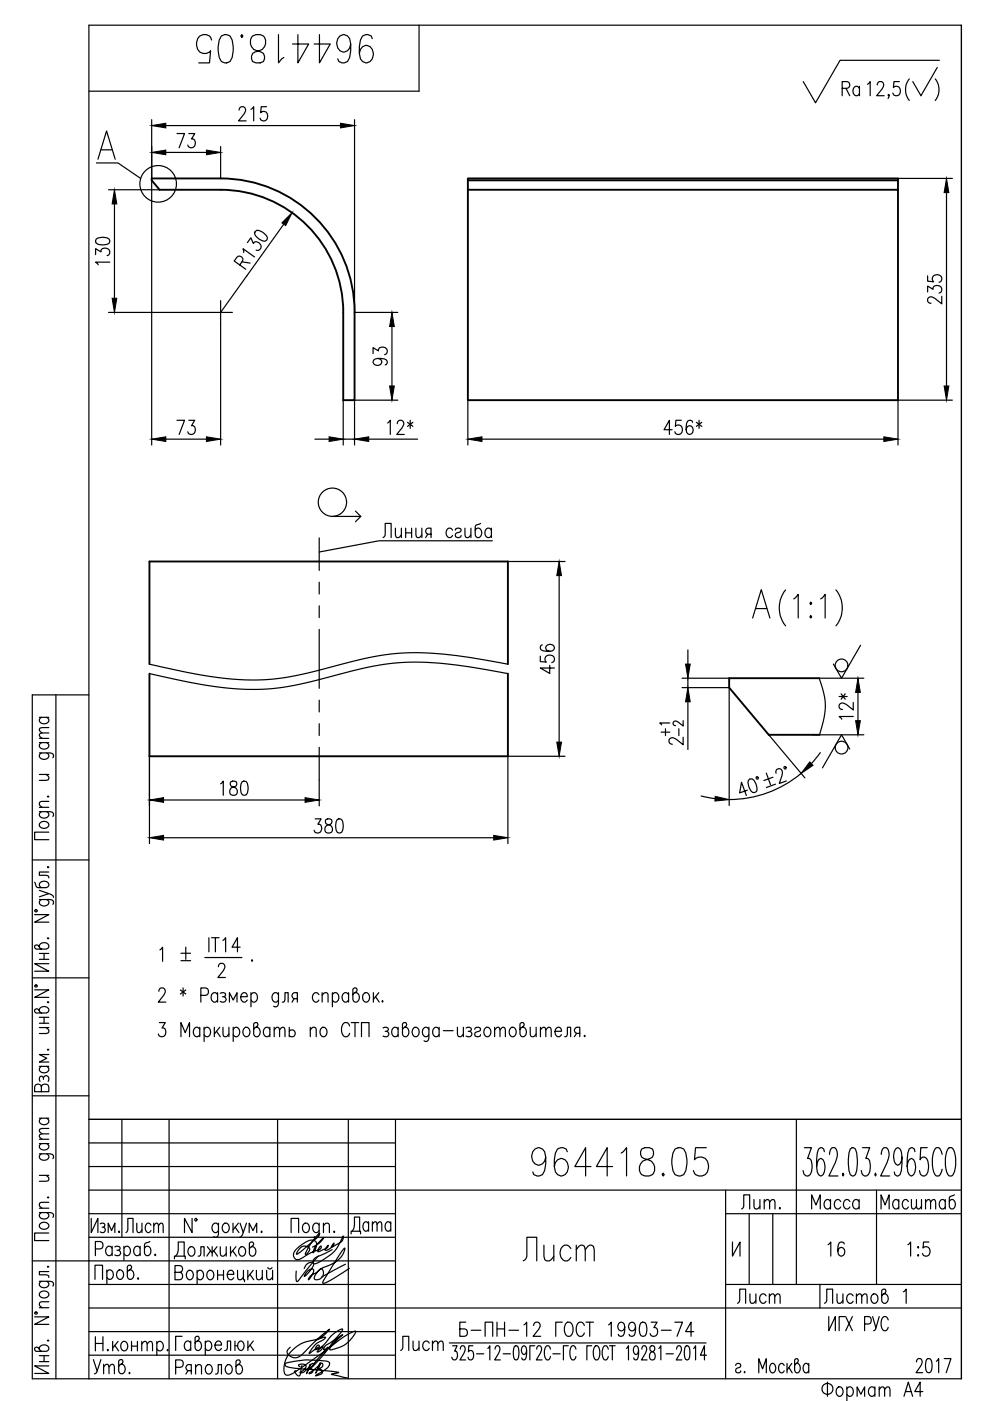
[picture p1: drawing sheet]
<svg xmlns="http://www.w3.org/2000/svg" width="210mm" height="297mm" viewBox="0 0 210 297" stroke-linecap="round" stroke-linejoin="round" font-family="sans-serif">
<defs><g id="words">
<g font-size="10.1">
<text x="40.6" y="14.5">964418.05</text>
<text x="111.5" y="250.5">964418.05</text>
</g>
<text font-size="8.8" x="109.7" y="268.5">Лист</text>
<text font-size="8.4" x="190.9" y="22.6">( )</text>
<text font-size="7.1" x="73.4" y="262.8">Дата</text>
<g font-size="6.6">
<text x="200.7" y="65.6" transform="rotate(-90 200.7 65.6)">235</text>
<text x="36.3" y="93.5">73</text>
<text x="80.8" y="93.5">12*</text>
<text x="139.7" y="93.5">456*</text>
<text x="118.5" y="143.9" transform="rotate(-90 118.5 143.9)">456</text>
<text x="155.2" y="277.6">Лист</text>
<text x="173.6" y="277.6">Листов</text>
<text x="96.3" y="284.7">Б-ПН-12 ГОСТ 19903-74</text>
</g>
<g font-size="6.2">
<text x="177.4" y="21.5">Ra</text>
<text x="49.4" y="26.8">215</text>
<text x="36.3" y="32.5">73</text>
<text x="24" y="57.5" transform="rotate(-90 24 57.5)">130</text>
<text x="82.9" y="78.7" transform="rotate(-90 82.9 78.7)">93</text>
<text x="181.7" y="153.8" transform="rotate(-90 181.7 153.8)">12*</text>
<text x="45.5" y="169.7">180</text>
<text x="65.3" y="177.8">380</text>
<text x="32.8" y="205">1 %%P .</text>
<text x="155.9" y="257.5">Лит.</text>
<text x="170.7" y="257.5">Масса</text>
<text x="185.6" y="257.5">Масштаб</text>
<text x="25.4" y="262.5">Лист</text>
<text x="174.3" y="267.4">16</text>
<text x="191.2" y="267.4">1:5</text>
<text x="83.6" y="287.5">Лист</text>
<text x="18.7" y="292.5">Утв.</text>
<text x="36" y="292.5">Ряполов</text>
<text x="193" y="292.1">2017</text>
</g>
</g></defs>
<path d="M32.2 37.8h14.6a28.4 28.4 0 0 1 28.4 28.4v18.6h-2.4v-18.6a26 26 0 0 0-26-26h-13l-1.6-2zM99.2 37.8h91.2v47h-91.2zM99.2 38.2h91.2M99.2 40.2h91.2M31.7 140.8v-21.8h76v21.8M31.7 142.8v17.5h76v-17.5M173.7 143.8h-19.1v2l8.4 10h10.8" fill="none" stroke="#000" stroke-width=".4"/>
<g fill="none" stroke="#000" stroke-width=".25">
<path d="M88.8 5.3v14h-70M186 18l.2-.6 .7-.1a.93 .93 0 0 1 .1 1.6l-1.1 1.4h1.6M199.2 12.8h-21.1l-5.2 9-2.6-4.5M203.8 5.3v287M20.4 34.6h4.6l4.8 3.2M20.8 33.8l1.8-6 1.8 6M21.5 31.8h2.2M32.2 25.4v12.4M32.2 38.2v56.2M35.2 26.6h37M46.8 31.1v6.7M75.2 25.4v40.8h9.1"/>
<path d="M190.4 37.8h11.5M23 40.2h10.8M24.3 43.2v20M50.8 56.2l.6-.9a.73 .73 0 0 0-.2-.9 .73 .73 0 0 0-.9 .1l-.6 .8 2.4 1.8M51.3 55.5l1.7 .3M51.7 53.5l-.2-.8 2.5 1.8M52.5 51.4l.7-1 .5 1.2 .2-.2a.94 .94 0 0 1 1.4 .4 .94 .94 0 0 1-.7 1.3l-.3-.1M54.2 49a1.47 1.47 0 0 1 1.8 .5l.7 .9-.2 .6a1.47 1.47 0 0 1-1.8-.5l-.7-.9zM60.2 47.5l-13.4 18.7M200.7 40.8v41M23 66.2h26.3M46.8 63.7v30.7"/>
<path d="M83.1 69.2v12.6M66.8 93.1h3M72.8 84.8v9.6M72.8 93.1h2.4M78.2 93.1h10.4M84.3 84.8h-9.1v9.6M99.2 84.8v9.6M102.2 93.1h85.2M201.9 84.8h-11.5v9.6M67.7 114v6.9M70.5 109.5h6M75.4 108.4l1.1 1.1-1.1 1.1"/>
<path d="M81.2 114l.5-.6v-2.4h1.2v3M83.8 112l.2 1.8 .5 .2 .6-.6M85.1 112v2M86 113h1.3M86 112v2M87.3 112v2M88.2 112l.1 1.8 .6 .2 .5-.6M89.4 112v2M90.7 113.3l-.5 .7M91.4 113.3l-.9-.2a.67 .67 0 0 1 .2-1.1h.7v2M96 112.4a.67 .67 0 0 0-.7-.4 .67 .67 0 0 0-.6 .4 1.01 1.01 0 0 0 .8 1.6l.5-.5M96.5 112.4a.66 .66 0 0 1 .7-.4 .66 .66 0 0 1 .6 .4l-.4 .4-.5 .2a.56 .56 0 0 0-.3 .8 .71 .71 0 0 0 1.2-.3"/>
<path d="M98.6 112l.1 1.8 .6 .2 .5-.6M99.8 112v2M101.9 111l-1 .4-.1 2a.64 .64 0 0 0 .5 .6 .64 .64 0 0 0 .7-.5 .91 .91 0 0 0 .1-1.1 .91 .91 0 0 0-1.1-.3l-.2 .3M104.2 112.4a.67 .67 0 0 0-.6-.4 .67 .67 0 0 0-.7 .4 .91 .91 0 0 0 0 1.1 .91 .91 0 0 0 1.1 .3l.2-.3M104.2 112v2M104.4 114.7h-24l-12.7 2.3M107.7 119h12.1M67.7 123.4v2.5M67.7 128.4v2.5M67.7 133.4v12.5M118.6 122v35.3M145.8 137.8v3"/>
<path d="M159.6 131l1.8-6 1.8 6M160.3 129h2.2M166.6 125.1a6 6 0 0 0 0 7.6M168.3 127l.9-1v5M171.9 127.7l.2 .2-.2 .3-.2-.3zM171.9 130.6l.2 .2-.2 .2-.2-.2zM174 127l1-1v5M177.2 125.1a6 6 0 0 1 0 7.6M182.5 136.8l-4.1 7-1.7-3M8.4 159.6l2.7 .1a.59 .59 0 0 1 .1 1M8.4 157.5h2M8.4 156.5h2"/>
<path d="M8.4 152.1h2M8.8 159.6l-.2 .1a.59 .59 0 0 0-.1 1 1.07 1.07 0 0 0 1.1 .3 1.07 1.07 0 0 0 .8-.9l-.5-.5M8.8 157.5a.67 .67 0 0 0-.5 .6 .67 .67 0 0 0 .5 .6 1.01 1.01 0 0 0 1.6-.8l-.5-.4M8.8 152.1a.67 .67 0 0 0-.5 .6 .67 .67 0 0 0 .5 .6 .91 .91 0 0 0 1.1 .1 .91 .91 0 0 0 .3-1.1l-.3-.2M10.4 155.4l-1.9 .1-.1 .5 .5 .5M10.4 154.3l-1.9 .1-.1 .4 .5 .6M11.9 147.3v145M18.8 147.3h-12v145h197M31.7 140.8l2.4 .6a78.3 78.3 0 0 0 22.6 2.7 74.3 74.3 0 0 0 15.3-3.2 55.7 55.7 0 0 1 27.3-1.6l8.4 1.5M31.7 142.8l2.4 .6a78.3 78.3 0 0 0 22.6 2.7 74.3 74.3 0 0 0 15.3-3.2 55.7 55.7 0 0 1 27.3-1.6l8.4 1.5M67.7 148.4v2.5M67.7 153.4v2.5"/>
<path d="M67.7 158.4v12.5M140.2 155.2h1.8M141.1 154.5v1.5M142 153.3h-2.1l.4 .4M143.9 154.5v1.5M144.6 143.8h10M144.6 145.8h10v25M144.8 156.3v1.6l-1.4-1.1a.86 .86 0 0 0-1-.4 .86 .86 0 0 0-.6 .9l.3 .4 .5 .1M144.8 152.8v1.1l-1-.8-.7-.2-.4 .3v.3l.5 .3M145.8 143.8v2M145.8 148.8v10.1M163 155.8l7.7 9.1"/>
<path d="M172.3 155.8h10.9M173.9 159.6l-1.9 2.3M180.2 158.8l-1.8-3-4 7M183.2 143.8h-9.5a17.1 17.1 0 0 1 1.3 5.6v.7a21.6 21.6 0 0 1-1.2 5.7M8.4 172.1l2.7 .1a.59 .59 0 0 1 .1 .9M8.4 171.2h2M8.4 164.2h2M8.5 174.5a1.07 1.07 0 0 1 1.1-.3 1.07 1.07 0 0 1 .8 .9 1.06 1.06 0 0 1-1.2 .5 1.06 1.06 0 0 1-.8-.9zM8.8 172.1l-.2 .1a.59 .59 0 0 0-.1 .9 1.07 1.07 0 0 0 1.1 .3 1.07 1.07 0 0 0 .8-.9l-.5-.4M9.8 164.2l.6 .6-.2 .5-1.8 .2M10.1 168.9l.1-.1 .2 .1-.2 .1zM10.4 176.4h-3.1v1.6h3.1"/>
<path d="M10.4 169.9l-1.9 .1-.1 .6 .5 .6M31.7 160.3v18.6M34.7 177.6h70M34.7 169.6h30M119.8 160.3h-12.1v18.6M148.7 168.8l2.9 .5M158.4 167.5l-1.6 .6 .4-2.3 1 2.9M158.7 165.5l.5-.4a1.45 1.45 0 0 1 1.2 1.4l.1 1.2-.5 .3a1.45 1.45 0 0 1-1.3-1.3zM160.4 164.7l.4 .2-.2 .3-.3-.2zM162.5 163.9l.9 2.4M163.9 164.8l-1.9 .7M164.4 166.3l-1.9 .7"/>
<path d="M164.5 163.9l.1-.6 .6-.4a.94 .94 0 0 1 .6 1.5l-.6 1.7 1.5-.5M166.4 162.5l.3 .2-.2 .3-.3-.1zM169.9 164a23.7 23.7 0 0 1-15.3 5.5M6.8 182.3h12M7.3 193.9h3.1l-3.1 1.6h3.1M7.3 187.1l.5 1 2 .1a.64 .64 0 0 0 .6-.6 .64 .64 0 0 0-.5-.7 .91 .91 0 0 0-1.1 0 .91 .91 0 0 0-.3 1.1l.3 .2M7.4 192.9h.4v.4h-.4zM8.4 190.7l2.7 .1a.59 .59 0 0 1 .1 .9M8.4 188.8l2 .7-2 .6M8.8 190.7l-.2 .1a.59 .59 0 0 0-.1 .9 1.07 1.07 0 0 0 1.1 .4 1.07 1.07 0 0 0 .8-.9l-.5-.5M10.1 198.9l.1-.1 .2 .1-.2 .2zM10.1 183.9l.1-.2 .2 .2-.2 .1z"/>
<path d="M10.4 189.5l.8 .4 .1 .4M10.4 184.9h-2v.7l1.8 .1 .2 .4M6.8 207.3h12M7.3 209.9h3.1l-3.1 1.6h3.1M7.4 208.9h.4v.3h-.4zM8.4 200.8a1 1 0 0 1 1-.9 1 1 0 0 1 1 .9l-.6 .4h-2.2l-.3-.3v-.4l.5-.2 .3 .1 .7 .8M8.4 214.3a1 1 0 0 1 1-.9 1 1 0 0 1 1 .9l-.6 .5h-2.2l-.3-.4v-.3l.5-.2 .3 .1 .7 .8M8.4 202.1h2M8.4 203.4h2M8.4 217.9h2M8.4 215.7h2M8.4 216.9h2"/>
<path d="M9.3 202.1v1.3M9.3 215.7v1.2M9.8 217.9l.6 .5-.2 .6-1.8 .1M10.1 212.5h.3l-.2 .1zM10.4 204.3h-3.1l3.1 1.6h-3.1M33.7 210.2l.2-.6 .7-.1a.94 .94 0 0 1 .1 1.5l-1.1 1.5h1.6M33.8 216.8h1.2l-.6 1.1h.3a.94 .94 0 0 1 .4 1.4 .94 .94 0 0 1-1.4 .2l-.1-.3M38.2 209.9l1.2 .9M38.4 219.8v-3l.9 2.1 .9-2.1v3M38.8 209.5v1.7M39.4 209.9l-1.2 .9M42.4 218.2a.66 .66 0 0 0-.7-.4 .66 .66 0 0 0-.6 .4 .91 .91 0 0 0 0 1.2 .91 .91 0 0 0 1 .3l.3-.3"/>
<path d="M42.4 217.8v2M42.6 211h1a.82 .82 0 0 0 .6-.7 .82 .82 0 0 0-.6-.8h-1v3M43.3 218.2a.66 .66 0 0 1 .6-.4 .66 .66 0 0 1 .6 .4 .99 .99 0 0 1-.8 1.6l-.4-.4M43.3 217.8v3M45.4 217.8v2M45.9 218.7l.8 1.1M46.1 210.9a.67 .67 0 0 0-.6-.5 .67 .67 0 0 0-.6 .5 1.01 1.01 0 0 0 .8 1.6l.4-.5M46.1 210.5v2M46.3 205l.2-.6 .7-.2a.94 .94 0 0 1 .1 1.6l-1.1 1.4h1.6M46.6 217.8l-1.2 1.4M46.7 210.6a.73 .73 0 0 1 1.1 .3l-.3 .4h-.3M47.3 217.8l.1 1.9 .6 .1 .5-.6"/>
<path d="M47.5 211.3a.58 .58 0 0 1 .5 .6 .58 .58 0 0 1-.5 .6l-.8-.2M48.5 217.8v2M48.6 212.5v-2l.8 1.5 .8-1.5v2M49.4 218.2l.5-.4a1 1 0 0 1 .9 1 1 1 0 0 1-.9 1l-.5-.4M49.4 217.8v3M51 211.3h1.4a.67 .67 0 0 0-.4-.8 .67 .67 0 0 0-.8 .4 1.01 1.01 0 0 0 .8 1.6l.4-.5M51.8 217.9l.3-.1a1 1 0 0 1 .9 1 1 1 0 0 1-.9 1 1.17 1.17 0 0 1-.3-1.9zM53.2 210.9a.67 .67 0 0 1 .6-.5 .67 .67 0 0 1 .7 .5 1.01 1.01 0 0 1-.8 1.6l-.5-.5M53.2 210.5v3M54.3 217.8a1 1 0 0 1 .9 1 1 1 0 0 1-.9 1l-.5-.6v-2.1l.3-.3h.4l.2 .4-.1 .3-.8 .7M57.2 218.2a.66 .66 0 0 0-.6-.4 .66 .66 0 0 0-.6 .4 .91 .91 0 0 0-.1 1.2 .91 .91 0 0 0 1.1 .3l.2-.3M57.2 217.8v2"/>
<path d="M58.1 218.4l.6-.6 .5 .1 .1 1.9M58.1 217.8v2M59 210.9l-.2-.3a.64 .64 0 0 0-1 .3 1.01 1.01 0 0 0 .8 1.6l.4-.5M59 210.5l-.1 2.7-.3 .3-.6-.2M59.3 218.4l.5-.6 .5 .1 .1 1.9M59.8 212.5l.5-.2 .1-1.8h.7v2M61.3 218.7a.73 .73 0 0 1 1.2 0 .73 .73 0 0 1-.4 1.1h-.4l-.4-.3M61.3 217.8v2M62.4 211.7l-.5 .8M63 211.7l-.9-.1a.67 .67 0 0 1 .3-1.1h.6v2M65.8 218.4l.6-.6 .5 .1 .1 1.9M65.8 217.8v2"/>
<path d="M67.6 210.9a.67 .67 0 0 0-.6-.5 .67 .67 0 0 0-.6 .5 1.01 1.01 0 0 0 .8 1.6l.4-.5M68.2 217.9l.2-.1a1 1 0 0 1 .9 1 1 1 0 0 1-.9 1 1.18 1.18 0 0 1-.2-1.9zM68.3 211l.6-.5 .5 .1 .2 1.9M68.3 210.5v2M70.5 210.9a.67 .67 0 0 1 .6-.5 .67 .67 0 0 1 .6 .5 1.01 1.01 0 0 1-.8 1.6l-.4-.5M70.5 210.5v3M73.9 210.9a.67 .67 0 0 0-.6-.5 .67 .67 0 0 0-.7 .5 1.01 1.01 0 0 0 .8 1.6l.5-.5M73.9 210.5v2M74.1 217.5a.8 .8 0 0 0-.8-.7 .8 .8 0 0 0-.8 .7 1.88 1.88 0 0 0 .6 2.3 .84 .84 0 0 0 1-.7M74.5 216.8h1.6M75.3 210.5a1 1 0 0 1 .9 1 1 1 0 0 1-.9 1l-.5-.6v-2.2l.4-.2h.3l.2 .4-.1 .3-.8 .7M75.3 216.8v3"/>
<path d="M76.6 219.8v-3h1.6v3M77.2 210.6a.64 .64 0 0 1 1 .3 1.01 1.01 0 0 1-.8 1.6 1.19 1.19 0 0 1-.2-1.9zM79.2 210.5v2M79.6 211.3l.8 1.2M80.3 210.5l-1.1 1.4M81.1 212.2l.1 .1-.1 .2-.1-.2zM81.2 217.9a.71 .71 0 0 1 1.2 .3l-.4 .5h-.3M82 218.7a.59 .59 0 0 1 .5 .5 .59 .59 0 0 1-.5 .6l-.8-.1M84.4 218.2a.66 .66 0 0 0-.6-.4 .66 .66 0 0 0-.6 .4 .91 .91 0 0 0-.1 1.2 .91 .91 0 0 0 1.1 .3l.2-.3M84.4 217.8v2M85.8 217.8a1 1 0 0 1 .9 1 1 1 0 0 1-.9 1l-.5-.6v-2.1l.4-.3h.3l.2 .4-.1 .3-.8 .7M87.7 217.9l.3-.1a1 1 0 0 1 .9 1 1 1 0 0 1-.9 1 1.18 1.18 0 0 1-.3-1.9z"/>
<path d="M90.9 218.2l-.4-.4a1 1 0 0 0-1 1 1 1 0 0 0 1 1l.4-.4M90.9 217.8l-.1 2.7-.3 .3-.6-.1M93.1 218.2l-.5-.4a1 1 0 0 0-.9 1 1 1 0 0 0 .9 1l.5-.4M93.1 217.8v2M94 218.5h2.1M97 217.8l.1 1.9 .6 .1 .5-.6M98.2 217.8v2M98.8 217.9a.71 .71 0 0 1 1.2 .3l-.2 .3-.5 .2M99.6 218.7a.58 .58 0 0 1 .5 .5 .58 .58 0 0 1-.5 .6l-.8-.1M100.6 218.2a.66 .66 0 0 1 .7-.4 .66 .66 0 0 1 .6 .4l-.1 .3-.8 .3a.56 .56 0 0 0-.2 .9 .73 .73 0 0 0 1.1-.3M102.9 217.9l.3-.1a1 1 0 0 1 .9 1 1 1 0 0 1-.9 1 1.17 1.17 0 0 1-.3-1.9zM104.9 218.4l.5-.6 .5 .1 .1 1.9"/>
<path d="M104.9 217.8v2M106 218.4l.6-.6 .4 .1 .2 1.9M108.3 217.9a.8 .8 0 0 1 .9 .1 .8 .8 0 0 1 .2 .9 .8 .8 0 0 1-.9 .9 1.18 1.18 0 0 1-.2-1.9zM110.7 217.8a1 1 0 0 1 .9 1 1 1 0 0 1-.9 1l-.5-.6v-2.1l.4-.3h.3l.3 .4-.2 .3-.8 .7M112.4 217.8l.1 1.9 .6 .1 .6-.6M113.7 217.8v2M114.6 218.4l.6-.6 .4 .1 .1 1.9M114.6 217.8v2M115.7 218.4l.6-.6 .5 .1 .1 1.9M117.7 218.7h1.3a.66 .66 0 0 0-.4-.9 .66 .66 0 0 0-.8 .4 .99 .99 0 0 0 .8 1.6l.4-.4M119.7 219.8l.5-.1 .1-1.9h.7v2M122.2 219.1l-.4 .7"/>
<path d="M122.9 219.1h-.7l-.2-.2a.66 .66 0 0 1 .2-1.1h.7v2M124 219.5v.3l-.2-.1zM6.8 232.3h12M8.4 237.1h2M8.4 226.1h2M8.8 237.1a.67 .67 0 0 0-.5 .6 .67 .67 0 0 0 .5 .6 1.01 1.01 0 0 0 1.6-.8l-.5-.4M8.8 230.4a.73 .73 0 0 0-.7-.5 .73 .73 0 0 0-.8 .5v1.1h3.1v-1.1a.82 .82 0 0 0-.8-.6 .82 .82 0 0 0-.8 .6v1.1M8.8 226.1a.67 .67 0 0 0-.5 .6 .67 .67 0 0 0 .5 .6 1.01 1.01 0 0 0 1.6-.7l-.5-.5M9.2 228.5a.59 .59 0 0 1 .6-.5 .59 .59 0 0 1 .6 .5l-.2 .8M9.2 228.8v-.3l-.4-.3a.73 .73 0 0 0-.3 1.1M10.1 222.6l.1-.2 .2 .2zM10.4 239.3l-1.9 .1-.1 .4 .5 .6"/>
<path d="M10.4 223.6h-2l1.5 .8-1.5 .8h2M18.8 237.3h185M25.8 237.3v25M35.8 237.3v55M58.9 237.3v55M73.9 237.3v55M83.9 237.3v55M168.8 237.3v35M8.4 257.1l2.7 .1 .2 .3-.1 .6M8.4 244.6l2.7 .1 .2 .4-.1 .6M8.4 256.2h2M8.4 249.2h2"/>
<path d="M8.4 242.5h2M8.4 241.5h2M8.5 259.5a1.06 1.06 0 0 1 1.1-.3 1.06 1.06 0 0 1 .8 .9 1.06 1.06 0 0 1-1.2 .5 1.06 1.06 0 0 1-.8-.9zM8.8 257.1l-.3 .2a.65 .65 0 0 0 .3 1 1.01 1.01 0 0 0 1.6-.8l-.5-.4M8.8 244.6l-.3 .3a.65 .65 0 0 0 .3 1 1.01 1.01 0 0 0 1.6-.8l-.5-.5M8.8 242.5a.66 .66 0 0 0-.5 .6 .66 .66 0 0 0 .5 .6 .9 .9 0 0 0 1.1 .1 .9 .9 0 0 0 .3-1.1l-.3-.2M9.8 249.2l.6 .6-.2 .5-1.8 .2M10.1 253.9h.3l-.2 .1zM10.4 254.9l-1.9 .1-.1 .6 .5 .6M10.4 240.4l-1.9 .1-.1 .5 .5 .5M18.8 252.3h185M18.8 257.3h65.1"/>
<path d="M18.8 242.3h65.1M18.8 247.3h65.1M19.3 258.3v3l1.5-3v3M21.3 259.5a.6 .6 0 0 1 .9 .3l-.3 .4h-.2M40.7 258.3v3l-1.6-3v3M41.4 258.4h.3v.4h-.3zM46.3 259.8l-.2-.3a.64 .64 0 0 0-1 .3 1.01 1.01 0 0 0 .8 1.5l.4-.4M46.3 259.3l-.1 2.7-.3 .3-.6-.1M47.5 259.5a.64 .64 0 0 1 1 .3 1.01 1.01 0 0 1-.8 1.5 1.18 1.18 0 0 1-.2-1.8zM49.4 259.3v2M50.5 259.3l-1.1 1.5M50.9 259.3l.7 2 .7-2"/>
<path d="M64.5 259.5a.64 .64 0 0 1 1 .3 1.01 1.01 0 0 1-.8 1.5 1.19 1.19 0 0 1-.2-1.8zM67.7 259.8l-.1-.2a.59 .59 0 0 0-1-.1 1.07 1.07 0 0 0-.3 1.1 1.07 1.07 0 0 0 .9 .7l.5-.4M67.7 259.3l-.1 2.7a.59 .59 0 0 1-1 .2M68.6 259.9l.6-.6 .5 .2 .1 1.8M68.6 259.3v2M153.8 257.3h50M153.8 252.3v40M158.8 257.3v15M163.9 257.3v15M170.5 243.3h1.5l-.8 2.3h.4a3.2 3.2 0 0 1 .2 3.4l-.4 .3h-.4l-.5-.3-.2-.8M174.8 244.2l-.2-.6-.4-.3-.6 .3a10.6 10.6 0 0 0-.3 4.9l.3 .5 .5 .3a2.37 2.37 0 0 0 .7-2.8l-.3-.6-.5-.3-.4 .3-.5 1.4M175.9 244.8a1.7 1.7 0 0 1 .5-1.5h.6a1.98 1.98 0 0 1 .4 2.3l-1.7 3.7h2"/>
<path d="M178.8 248.8l.1 .2-.1 .3-.2-.3zM180.3 243.6l.4-.3h.3l.4 .3a8.9 8.9 0 0 1 0 5.4l-.4 .3-.7-.3a8.9 8.9 0 0 1 0-5.4zM182.9 243.3h1.5l-.8 2.3h.4a3.2 3.2 0 0 1 .1 3.4l-.4 .3h-.4l-.4-.3-.3-.8M185.6 248.8l.2 .2-.2 .3-.1-.3zM185.8 252.3v20M186.9 244.8a1.7 1.7 0 0 1 .5-1.5h.5a1.98 1.98 0 0 1 .5 2.3l-1.7 3.7h1.9M191.2 245.3l-.4 1.5-.5 .2a2.35 2.35 0 0 1-.7-2.8l.3-.6 .4-.3 .5 .3a8.2 8.2 0 0 1 0 5.4l-.6 .3-.5-.3-.1-.5M194 244.2l-.1-.6-.5-.3-.6 .3a10.6 10.6 0 0 0-.3 4.9l.3 .5 .5 .3a2.35 2.35 0 0 0 .7-2.8l-.3-.6-.5-.3-.4 .3-.5 1.4M196.6 243.3h-1.4l-.1 2.6 .5-.6h.4a2.22 2.22 0 0 1 .9 2.3l-.2 .9-.2 .5-.5 .3h-.4l-.4-.3-.3-.8M199.7 244.8l-.1-.6a.98 .98 0 0 0-1.1-.9 5.6 5.6 0 0 0 0 6 1.22 1.22 0 0 0 1.2-1.4M201.3 243.3a1.22 1.22 0 0 1 1.2 1.5 5.3 5.3 0 0 1-.7 4.5 1.2 1.2 0 0 1-1.2-1.4 5.4 5.4 0 0 1 .7-4.6zM6.8 267.3h77.1"/>
<path d="M7.3 279.2h3.1l-3.1 1.6h3.1M7.4 278.2h.4v.4h-.4zM8.4 271.7l2.7 .1a.59 .59 0 0 1 .1 .9M8.4 277.3h2M8.5 274.1a1.07 1.07 0 0 1 1.1-.4 1.07 1.07 0 0 1 .8 .9 1.06 1.06 0 0 1-1.2 .6 1.06 1.06 0 0 1-.8-.9zM8.8 271.7l-.2 .1a.59 .59 0 0 0-.1 .9 1.07 1.07 0 0 0 1.1 .3 1.07 1.07 0 0 0 .8-.9l-.5-.4M10.1 268.6l.1-.1 .2 .1-.2 .1zM10.4 261.4h-3.1v1.6h3.1M10.4 276l-1.9 .1-.1 .6 .5 .6M10.4 269.6h-2v.7l1.8 .1 .2 .5M18.8 277.3h185M18.8 262.3h65.1"/>
<path d="M18.8 272.3h65.1M20.1 271.2v-2.9h1.6v2.9M20.2 264.8h1.1a.81 .81 0 0 0 .6-.8 .81 .81 0 0 0-.6-.8h-1.1v3M21.9 260.2a.61 .61 0 0 1 .5 .6 .61 .61 0 0 1-.5 .5l-.6-.1M22.7 269.7a.66 .66 0 0 1 .6-.5 .66 .66 0 0 1 .6 .5 .99 .99 0 0 1-.8 1.5l-.4-.4M22.7 269.2v3.1M22.9 261.3v-2l.8 1.6 .7-1.6v2M23.8 264.7a.67 .67 0 0 0-.7-.5 .67 .67 0 0 0-.6 .5 .91 .91 0 0 0 0 1.1 .91 .91 0 0 0 1 .3l.3-.3M23.8 264.2v2M24.3 264.4a.73 .73 0 0 1 1.2 .3l-.4 .4h-.3M25.1 269.4l.2-.2a1 1 0 0 1 .9 1 1 1 0 0 1-.9 1 1.17 1.17 0 0 1-.2-1.8zM25.1 265.1a.59 .59 0 0 1 .5 .5 .59 .59 0 0 1-.5 .6l-.8-.1"/>
<path d="M26.3 264.7a.67 .67 0 0 1 .6-.5 .67 .67 0 0 1 .6 .5 1 1 0 0 1-.8 1.5l-.4-.4M26.3 264.2v3M27.5 269.2a1 1 0 0 1 .9 1 1 1 0 0 1-.9 1l-.5-.5v-2.2l.3-.2h.4l.2 .4-.1 .3-.8 .7M29.3 271l.1 .1-.1 .1-.1-.1zM29.7 264.7a.66 .66 0 0 0-.6-.5 .66 .66 0 0 0-.6 .5 .91 .91 0 0 0-.1 1.1 .91 .91 0 0 0 1.1 .3l.2-.3M29.7 264.2v2M31.8 263.2l-1.1 .5-.1 1.9a.65 .65 0 0 0 .6 .6 .65 .65 0 0 0 .7-.4 .91 .91 0 0 0 0-1.1 .91 .91 0 0 0-1-.3l-.3 .3M32.9 265.9l.1 .2-.1 .1-.1-.1zM37 266.9v-.6h2.3v.6M37.1 269.8h1a.82 .82 0 0 1 .6 .7 .82 .82 0 0 1-.6 .8h-1v-3h1a.73 .73 0 0 1 .6 .7 .73 .73 0 0 1-.6 .8M37.2 266.3a3.1 3.1 0 0 0 .6-3h1.3v3M39.8 269.5a.64 .64 0 0 1 1.1 .3 1.01 1.01 0 0 1-.8 1.5 1.19 1.19 0 0 1-.3-1.8z"/>
<path d="M40.2 264.5l.2-.2a1 1 0 0 1 .9 1 1 1 0 0 1-.9 1 1.17 1.17 0 0 1-.2-1.8zM41.8 269.8a.67 .67 0 0 1 .6-.5 .67 .67 0 0 1 .7 .5 1.01 1.01 0 0 1-.9 1.5l-.4-.4M41.8 269.3v3M42 266.3l.5-.1 .1-1.9h.7v2M44 264.3l1 1.3 1-1.3M44.2 269.5a.64 .64 0 0 1 1 .3 1.01 1.01 0 0 1-.8 1.5 1.18 1.18 0 0 1-.2-1.8zM44.7 265.2l-.9 1.1M45 264.3v2M45.3 265.2l.8 1.1M46.1 270.3h1.3M46.1 269.3v2M46.7 264.3l.1 1.9 .6 .1 .6-.5"/>
<path d="M47.4 269.3v2M48 264.3v2M48.2 270.2h1.4a.67 .67 0 0 0-.5-.8 .67 .67 0 0 0-.8 .4 1.01 1.01 0 0 0 .8 1.5l.5-.4M48.9 264.3v2M49.3 265.2l.8 1.1M49.9 260.2l.8 1.1M50 264.3l-1.1 1.5M50.4 269.3l.1 1.9 .5 .1 .6-.5M50.9 264.5l.3-.2a1 1 0 0 1 .9 1 1 1 0 0 1-.9 1 1.17 1.17 0 0 1-.3-1.8zM51.6 261.3l-.2 .6-.6 .4M51.6 269.3v2h.2v.5M52.5 269.3v2"/>
<path d="M52.8 261.3v-2l.8 1.6 .8-1.6v2M53 270.2l.8 1.1M53.3 264.3a1 1 0 0 1 1 1 1 1 0 0 1-1 1l-.4-.5v-2.2l.3-.3h.4l.2 .5-.1 .2-.8 .8M53.7 269.3l-1.2 1.5M54.4 269.3l.1 1.9 .5 .1 .6-.5M55.5 261v.3l-.1-.1zM55.6 269.3v2M56.5 269.3l.2 1.9 .5 .1 .6-.5M56.8 268.8a.5 .5 0 0 0 .4 .3 .5 .5 0 0 0 .5-.3M57.8 269.3v2M61.7 261.3v-3h1.6v3M63.7 264.6a1.21 1.21 0 0 1 2 .3l-.6 .9-.3 .2a9.8 9.8 0 0 1 2.4-4l.6-.5-.5 .8-3.7 3.2-.7 .4 .1-.5z"/>
<path d="M64.5 268.9a1.51 1.51 0 0 1 2-1.1 4.3 4.3 0 0 1-2 2.8 2 2 0 0 1 1.9-1.5 2.84 2.84 0 0 1-1 2.2l.5-.8 1.2-.7 .6-.5a.46 .46 0 0 1 .5-.3 .46 .46 0 0 1 .3 .5 1.35 1.35 0 0 1-.4 1.4 1.35 1.35 0 0 1-1.4 .2 3.2 3.2 0 0 1 2-2.4 5.7 5.7 0 0 0 4.4-3.8v-.3l-1.5 2-3 4.9-.2 .4 .1 .2a8.9 8.9 0 0 0 3.6-1.9l2-1.3M66.3 264.4a4.7 4.7 0 0 0 2.4-2.1l-.2 .2a5.1 5.1 0 0 0-2.1 3.1 2.36 2.36 0 0 0 .5-2.4 1.76 1.76 0 0 0-2.3 .3l-.6 .4a3 3 0 0 0-1.8 2.3 .94 .94 0 0 0 .6 .8 .94 .94 0 0 0 1-.1l2.1-1.3 2-.8 .2-.3v-.3l-.4 .3-.3 .6a.2 .2 0 0 0 0 .3 .2 .2 0 0 0 .3-.1l1.5-.6 .4-.7-.6 .8a.25 .25 0 0 0 .1 .3 .25 .25 0 0 0 .3-.1l1.1-.7 .3-.7-.5 .8 1.5-.8a1.4 1.4 0 0 0 1-1.5h-.1a8.9 8.9 0 0 1-6.2 5.8l-.2-.2a1.4 1.4 0 0 1 1.3-1.4l2.8-1.3M67.5 266.3l-4.5 5.4-.2-.4v-1.8M70.9 261v.3l-.2-.1zM73.2 268l-5 2.8M153.8 272.3h50M155.3 263.3v3l1.6-3v3M175.7 279.1v3l1.4-3v3M179.1 279.1h-1.2v3M179.3 279.1l1.4 3M180.7 279.1l-1.4 3M185 279.1l.7 2.5"/>
<path d="M186.4 279.1l-.8 2.8-.4 .2M188.3 279.9a.7 .7 0 0 0-.7-.8 .7 .7 0 0 0-.7 .8 2.01 2.01 0 0 0 .5 2.2 .76 .76 0 0 0 .9-.7M191.6 273.9l.5-.6v3M8.4 286.1a1 1 0 0 1 1-1 1 1 0 0 1 1 1l-.6 .4h-2.2l-.3-.3v-.4l.5-.2 .3 .1 .7 .8M8.4 287.4h2M8.4 288.7h2M9.3 287.4v1.3M10.1 284.2h.3l-.2 .1zM10.4 289.6h-3.1l3.1 1.6h-3.1M18.8 292.3v-287h185v287M18.8 282.3h65.1M18.8 287.3h65.1"/>
<path d="M20.2 283.4v3M20.2 284.8h1.6M21.8 283.4v3M23.9 284.4v2M24.3 285.3l.8 1.1M25 284.4l-1.1 1.4M25.9 284.6a.8 .8 0 0 1 1 0 .8 .8 0 0 1 .2 .9 .8 .8 0 0 1-.9 .9 1.18 1.18 0 0 1-.3-1.8zM27.9 284.4v2M29.1 284.4v2M30.1 285l.5-.6 .5 .2 .1 1.8M30.1 284.4v2M31.2 285l.6-.6 .4 .2 .1 1.8"/>
<path d="M33.3 284.8l.4-.4a1 1 0 0 1 .9 1 1 1 0 0 1-.9 1l-.4-.4M33.3 284.4v3M38.6 283.3h-1.4v3M40.4 284.8a.67 .67 0 0 0-.6-.5 .67 .67 0 0 0-.6 .5 .91 .91 0 0 0-.1 1.1 .91 .91 0 0 0 1.1 .3l.2-.3M40.4 284.3v2M41.8 284.3a1 1 0 0 1 .9 1 1 1 0 0 1-.9 1l-.4-.5v-2.2l.3-.3h.3l.3 .5-.1 .2-.8 .8M43.5 284.8a.67 .67 0 0 1 .7-.5 .67 .67 0 0 1 .6 .5 1.01 1.01 0 0 1-.8 1.5l-.5-.4M43.5 284.3v3M45.6 285.2h1.4a.67 .67 0 0 0-.5-.8 .67 .67 0 0 0-.8 .4 1.01 1.01 0 0 0 .8 1.5l.5-.4M47.6 286.3l.5-.1 .1-1.9h.7v2M49.8 285.3h.6a.86 .86 0 0 1 .8-1 1.08 1.08 0 0 1 .6 1.1 1.08 1.08 0 0 1-.8 .9 .97 .97 0 0 1-.6-1M49.8 284.3v2"/>
<path d="M52.6 284.3v2M53 285.2l.8 1.1M53.7 284.3l-1.1 1.5M63.6 289.8l-.3-.3a1.05 1.05 0 0 1 1.6 .2l-.4 .7-.9 .5 .1 .1a2.76 2.76 0 0 0 2.1-1.6v-.2l-.8 2 .2-.6a1.91 1.91 0 0 1 1.1-1.5l.2 .1a.9 .9 0 0 1-.8 .8v.1a.61 .61 0 0 1 .6 .6 .61 .61 0 0 1-.8 .5v-.1a6.6 6.6 0 0 0 2.4-2.2l-1 2.2 1.1-2a.34 .34 0 0 1 .5 .1 .34 .34 0 0 1-.1 .5l-.5 .4-.5 .1 .6 .2 .2 .2a.53 .53 0 0 1 .1 .6 .53 .53 0 0 1-.6 .3l-.8 .2 2.2-1.4 .7-.7a.66 .66 0 0 0-.1-.9 .66 .66 0 0 0-.7-.1 19.4 19.4 0 0 0-8.5 .5 .51 .51 0 0 0 .5 .7l1.7 .3 8.9 .8 .2 .1-1.5 .4 3.3 .7M64 289.5l-.3 1.5a.55 .55 0 0 1-.3 .7l-.4-.2-.5-.7 .3-.2M67.2 284.1l1.8-.6-.3 .5a5.6 5.6 0 0 0-3.2 2.9l1.6-1a.5 .5 0 0 0 .6-.6 .66 .66 0 0 0-.8 .8l1.5-.6a1.35 1.35 0 0 1-1.2 1.1l1.6-1.6a7.3 7.3 0 0 1 3.8-3.2v.1a9.1 9.1 0 0 1-3.7 3.5l-.2 .8 .9-.6-3.5 4.2 1.3-1.2 2-2.4a8.3 8.3 0 0 1 3.2-3.2v.1a10.4 10.4 0 0 0-2.7 3 6.1 6.1 0 0 0 5.5-3.9 10.3 10.3 0 0 0-4.2 2.4l-6.7 5-2.9 1.8a.89 .89 0 0 1-1.1 .1 .89 .89 0 0 1-.3-1.1 6.7 6.7 0 0 1 6.2-6.3 5.8 5.8 0 0 0 3.5-2.3l-.1 .1a45.9 45.9 0 0 0-6 5.5 1.74 1.74 0 0 1-2.9-.9l.7-.9M95.3 284.7h54.4M97.6 286l.1-.4 .2-.3h.4l.2 .3a1.39 1.39 0 0 1-.1 1.3l-.9 1.4h1.2M100.3 285.3h-.9l-.1 1.3a.53 .53 0 0 1 .9-.1 1.32 1.32 0 0 1-.3 1.8 .56 .56 0 0 1-.7-.5M101 287h1.6M103.4 285.9l.5-.6v3M105 286v-.1a.57 .57 0 0 1 .7-.6l.2 .3a1.39 1.39 0 0 1-.2 1.3l-.8 1.4h1.2"/>
<path d="M106.7 287h1.5M109.1 285.5l.4-.2a1.67 1.67 0 0 1 .5 1.7l-.2 1.2-.5 .1a1.67 1.67 0 0 1-.5-1.7zM111.7 286.3l-.3 .7-.3 .2a1.03 1.03 0 0 1-.6-.9 1.03 1.03 0 0 1 .6-1l.3 .2a3.3 3.3 0 0 1 0 2.7l-.4 .1-.3-.1-.1-.3M113.4 285.3h-1.1v3M113.8 286v-.1a.58 .58 0 0 1 .7-.6l.2 .3a1.36 1.36 0 0 1-.1 1.3l-.9 1.4h1.2M116.7 286a.62 .62 0 0 0-.6-.7 .62 .62 0 0 0-.6 .7l-.1 .5a2.14 2.14 0 0 0 .5 1.8 .69 .69 0 0 0 .8-.7M117.2 287h1.6M120.5 285.3h-1v3M122.1 286l-.1-.2a.59 .59 0 0 0-.7-.5 2.38 2.38 0 0 0 0 3 .69 .69 0 0 0 .8-.7M125.5 285.3h-1.1v3M126.1 285.5l.2-.2a.7 .7 0 0 1 .8 .7l.1 .5a2.14 2.14 0 0 1-.5 1.8 .7 .7 0 0 1-.8-.7l-.1-.4a2.49 2.49 0 0 1 .3-1.7zM129 286a.61 .61 0 0 0-.6-.7 .61 .61 0 0 0-.6 .7v1.6a.6 .6 0 0 0 .3 .6 .6 .6 0 0 0 .6 0l.3-.6"/>
<path d="M129.8 285.3v3M132.8 285.9l.5-.6v3M135.4 286.3l-.1 .5-.4 .4a1.02 1.02 0 0 1-.6-.9 1.02 1.02 0 0 1 .6-1l.2 .2a3.3 3.3 0 0 1 0 2.7l-.4 .1-.2-.1-.1-.3M136.1 286v-.1a.57 .57 0 0 1 .7-.6l.2 .3a1.39 1.39 0 0 1-.1 1.3l-.9 1.4h1.2M137.9 285.5a.85 .85 0 0 0 .8 1.3 .9 .9 0 0 1 .2 .9 .9 .9 0 0 1-.8 .6 1.03 1.03 0 0 1-.4-1 1.03 1.03 0 0 1 .9-.8 .61 .61 0 0 0 .1-.9 .61 .61 0 0 0-.8-.1zM139.7 285.9l.4-.6v3M141.2 287h1.6M143.5 286v-.1a.56 .56 0 0 1 .6-.6l.3 .3a1.39 1.39 0 0 1-.2 1.3l-.8 1.4h1.2M145.3 285.5l.5-.2a1.65 1.65 0 0 1 .5 1.7l-.3 1.2-.4 .1a1.67 1.67 0 0 1-.5-1.7zM147.1 285.9l.4-.6v3M149.8 287.3h-1.3l.9-2v3M156 289.5a.55 .55 0 0 1 .5-.5 .55 .55 0 0 1 .6 .5l-.1 .3-.7 .3a.54 .54 0 0 0-.3 .7 .54 .54 0 0 0 .7 .3l.3-.2 .1-.3"/>
<path d="M157.9 290.8v.3zM160.9 291.1v-3l.8 2.1 .8-2.1v3M163.5 289.2l.2-.1a1.05 1.05 0 0 1 .8 .7 1.05 1.05 0 0 1-.3 1.1l-.5 .2a1.28 1.28 0 0 1-.2-1.9zM166.3 289.5l-.4-.4a1.05 1.05 0 0 0-.9 .7 1.05 1.05 0 0 0 .4 1.1l.5 .2 .4-.5M166.9 289.1v2M167.3 289.9l.7 1.2M167.9 289.1l-1 1.4M168.9 289.1a1.05 1.05 0 0 1 .8 .7 1.05 1.05 0 0 1-.3 1.1l-.2 .2a.58 .58 0 0 1-.7-.6v-2.1l.3-.3 .4 .1a.74 .74 0 0 1-.5 1l-.2 .3M171.5 289.5l-.4-.4a1.02 1.02 0 0 0-.6 1.7l.3 .3h.3l.4-.5M171.5 289.1v2M175.4 293v3M177.6 294.2a.64 .64 0 0 1 1 .3 1.01 1.01 0 0 1-.8 1.5 1.19 1.19 0 0 1-.2-1.8z"/>
<path d="M179.6 294.5a.67 .67 0 0 1 .6-.5 .67 .67 0 0 1 .6 .5 1.01 1.01 0 0 1-.8 1.5l-.4-.4M179.6 294v3M181.7 296v-2l.8 1.6 .8-1.6v2M183.3 280.7h.9a.85 .85 0 0 0 .5-.8 .85 .85 0 0 0-.5-.8h-.9v3M185.5 294.5a.67 .67 0 0 0-.6-.5 .67 .67 0 0 0-.7 .5 .91 .91 0 0 0 0 1.1 .91 .91 0 0 0 1.1 .3l.2-.3M185.5 294v2M186.4 294.6l.6-.6 .4 .2 .2 1.8M186.4 294v2M187.6 294.6l.5-.6 .5 .2 .1 1.8M191.7 296l.9-3 .9 3M192 295h1.2M195.7 295h-1.7l1.1-2v3"/>
<circle cx="33.5" cy="39" r="3.9"/>
<circle cx="70.5" cy="106.5" r="3"/>
<circle cx="178.4" cy="141.1" r="1.35"/>
<circle cx="178.4" cy="158.5" r="1.35"/>
<circle cx="175.4" cy="294.5" r="1.17"/>
</g>
<g fill="#000" stroke="#000" stroke-width=".21">
<path d="M32.2 26.6l3-.5v1zM32.2 32.3l3-.5v1zM43.8 31.8l3 .5-3 .5zM72.2 26.1l3 .5-3 .5zM24.3 40.2l.5 3h-1zM61.9 45.1l-1.3 2.7-.8-.5zM200.7 37.8l.5 3h-1zM23.8 63.2h1l-.5 3zM83.1 66.2l.5 3h-1zM32.2 93.1l3-.5v1zM43.8 92.6l3 .5-3 .5zM69.8 92.6l3 .5-3 .5z"/>
<path d="M75.2 93.1l3-.5v1zM82.6 81.8h1l-.5 3zM99.2 93.1l3-.5v1zM187.4 92.6l3 .5-3 .5zM200.2 81.8h1l-.5 3zM118.6 119l.5 3h-1.1zM118 157.3h1.1l-.5 3zM145.4 140.8h.9l-.5 3zM145.8 145.8l.5 3h-.9zM181.9 143.8l.5 3h-1zM31.7 177.6l3-.5v1zM31.7 169.6l3-.5v1z"/>
<path d="M64.7 169.1l3 .5-3 .5zM104.7 177.1l3 .5-3 .5zM151.6 168.8l3 .7-3 .3zM171.7 161.5l.7 .8-2.5 1.7z"/>
</g>
<use href="#words"/>
</svg>
